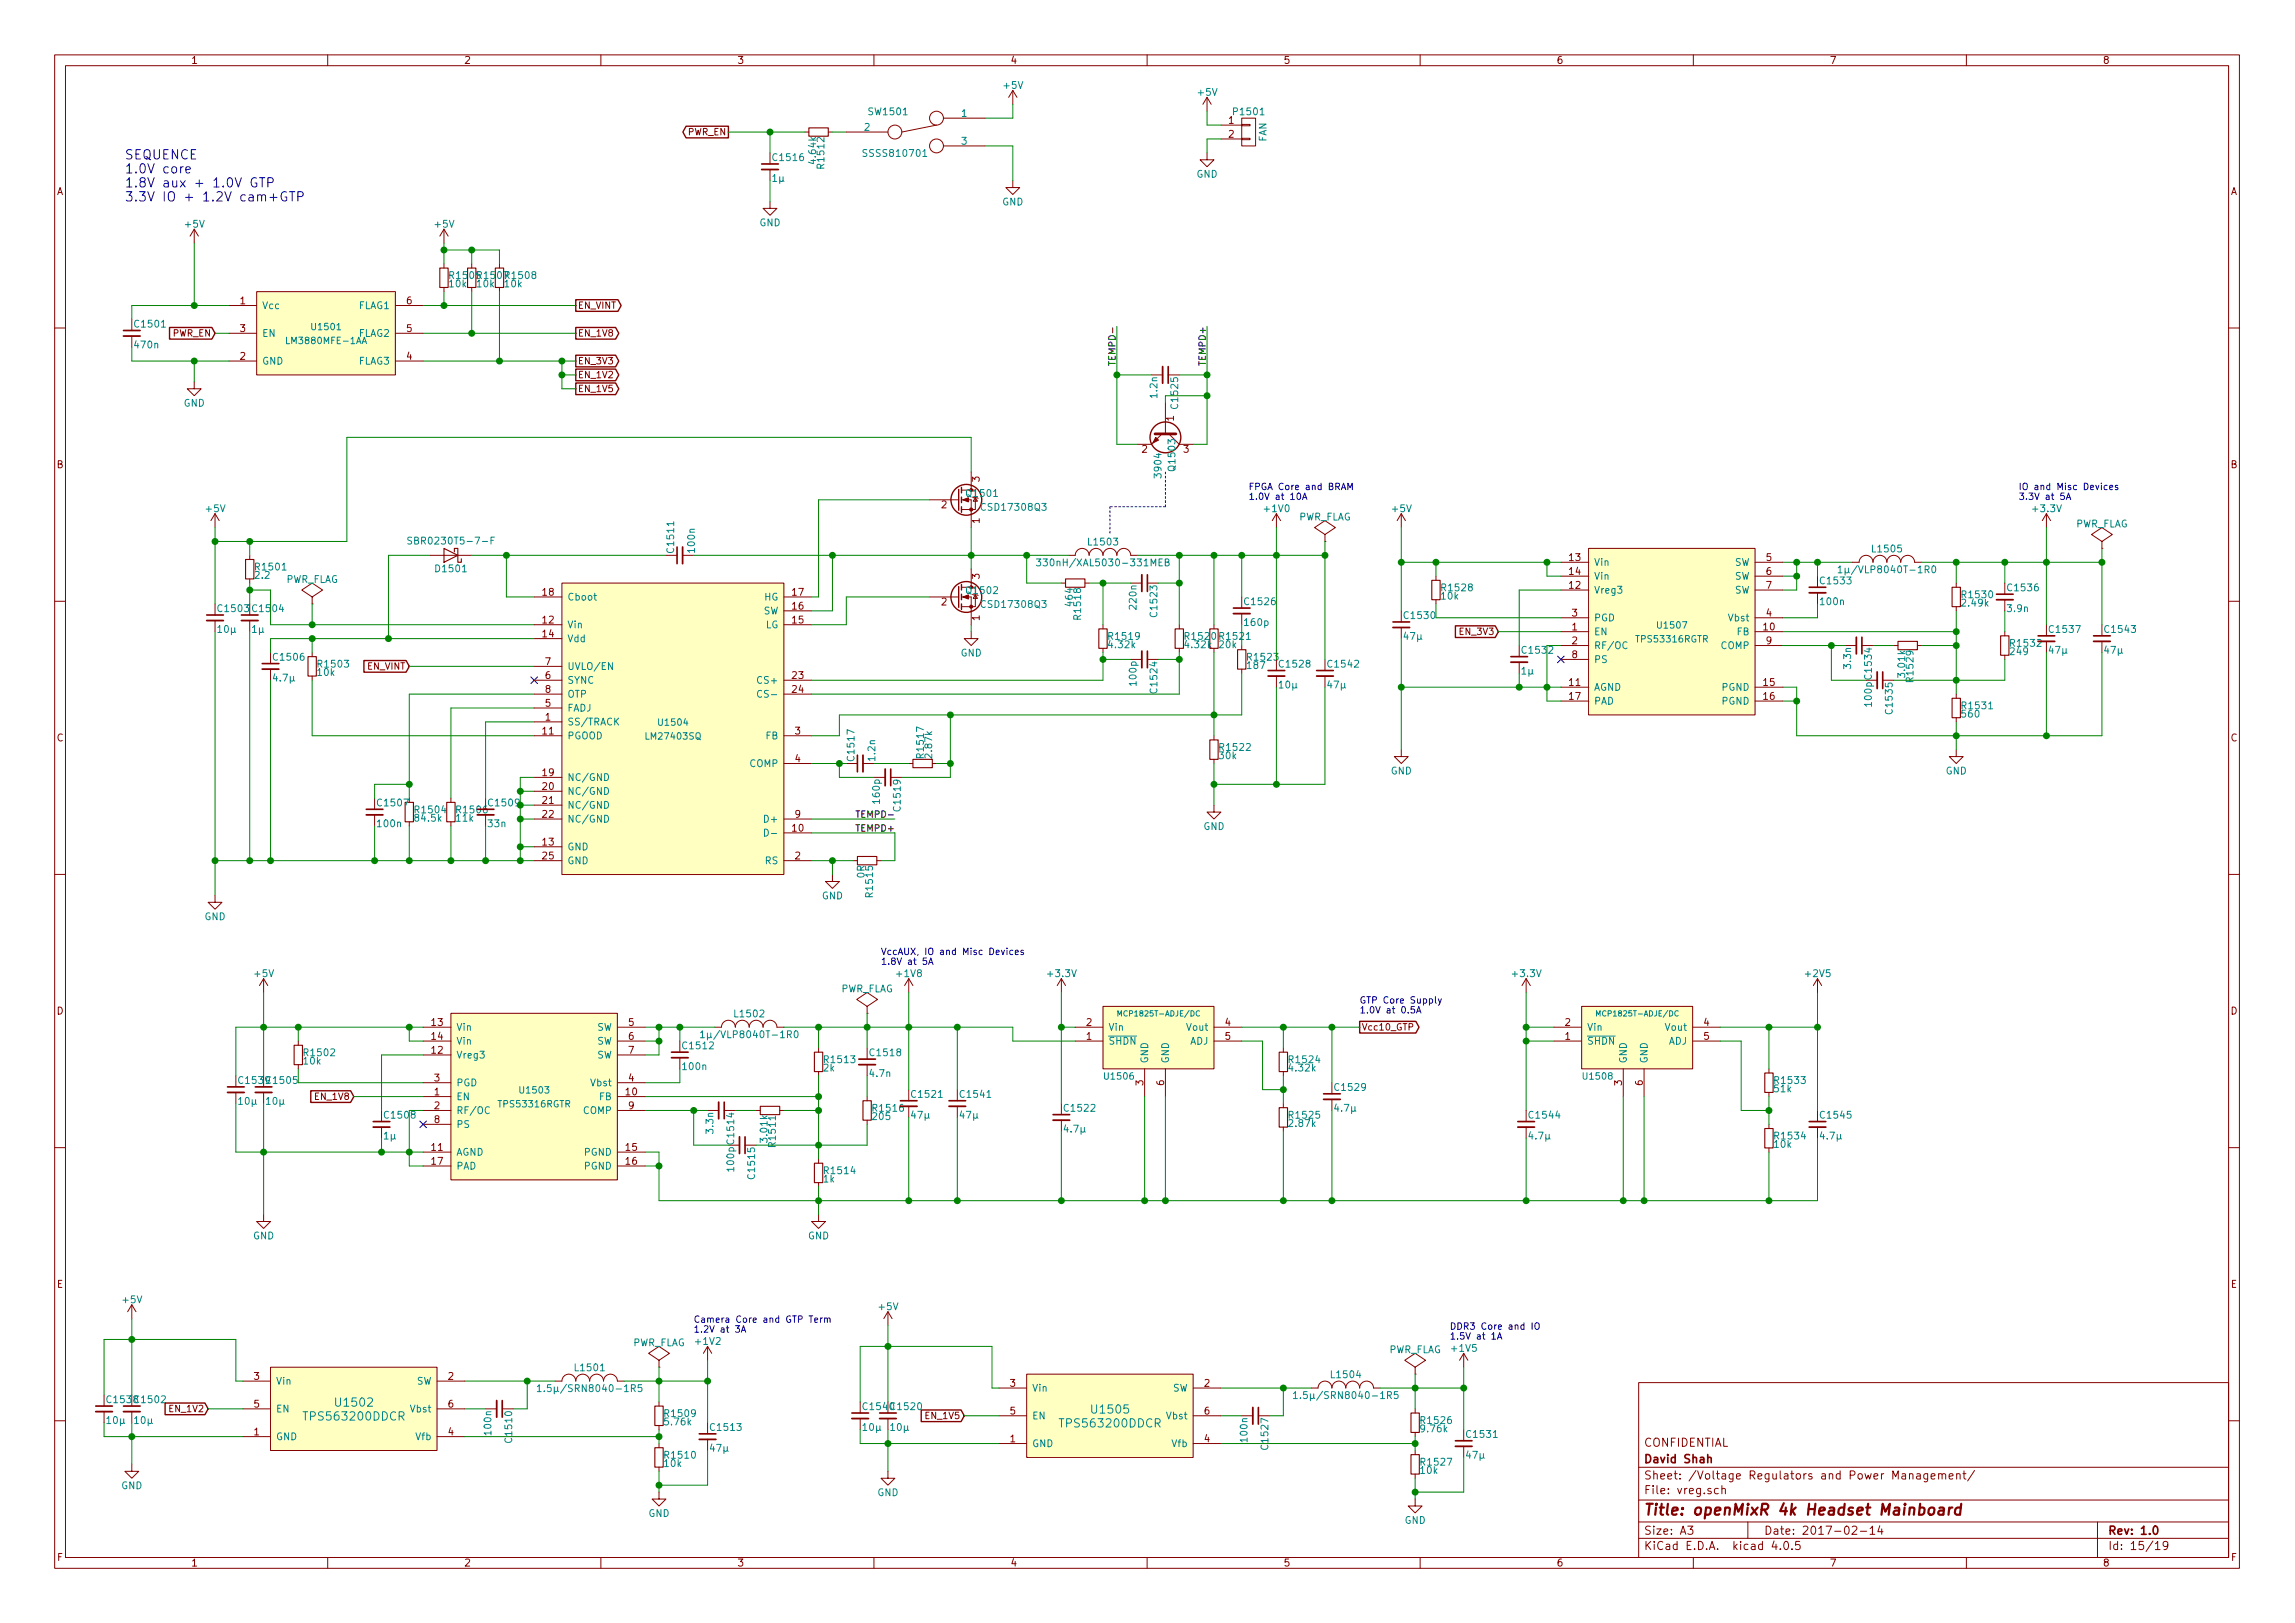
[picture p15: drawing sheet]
<svg xmlns="http://www.w3.org/2000/svg" width="420mm" height="297mm" viewBox="0 0 420 297" stroke-linecap="round" stroke-linejoin="round" font-family="sans-serif">
<defs><g id="words">
<text font-size="2.8" fill="#840000" x="301" y="277.3">Title: openMixR 4k Headset Mainboard</text>
<g font-size="2.4" fill="#0000c2">
<text x="22.9" y="29.2">SEQUENCE</text>
<text x="22.9" y="31.7">1.0V core</text>
<text x="22.9" y="34.3">1.8V aux + 1.0V GTP</text>
<text x="22.9" y="36.9">3.3V IO + 1.2V cam+GTP</text>
</g>
<g font-size="2.1" fill="#008484">
<text x="61.6" y="257.4">U1502</text>
<text x="56.1" y="260">TPS563200DDCR</text>
<text x="194.5" y="261.3">TPS563200DDCR</text>
<text x="200.1" y="258.7">U1505</text>
</g>
<g font-size="2.1" fill="#840000">
<text x="301" y="267.8">David Shah</text>
<text x="301" y="264.8">CONFIDENTIAL</text>
<text x="301" y="273.5">File: vreg.sch</text>
<text x="301" y="270.8">Sheet: /Voltage Regulators and Power Management/</text>
<text x="301" y="280.9">Size: A3</text>
<text x="323" y="280.9">Date: 2017-02-14</text>
<text x="386" y="280.9">Rev: 1.0</text>
<text x="301" y="283.7">KiCad E.D.A. kicad 4.0.5</text>
<text x="386" y="283.7">Id: 15/19</text>
</g>
<g font-size="1.8" fill="#840000">
<text x="35" y="11.7">1</text>
<text x="85" y="11.7">2</text>
<text x="135" y="11.7">3</text>
<text x="185" y="11.7">4</text>
<text x="235" y="11.7">5</text>
<text x="285" y="11.7">6</text>
<text x="335" y="11.7">7</text>
<text x="385" y="11.7">8</text>
<text x="224.9" y="22.6">1</text>
<text x="224.9" y="25.2">2</text>
<text x="10.4" y="35.7">A</text>
<text x="408.4" y="35.7">A</text>
<text x="44" y="55.7">1</text>
<text x="74.4" y="55.7">6</text>
<text x="44" y="65.8">2</text>
<text x="44" y="60.7">3</text>
<text x="74.4" y="65.8">4</text>
<text x="74.4" y="60.7">5</text>
<text x="214.9" y="77" transform="rotate(-90 214.9 77)">1</text>
<text x="209.1" y="82.8">2</text>
<text x="216.7" y="82.8">3</text>
<text x="10.4" y="85.7">B</text>
<text x="179.3" y="88.1" transform="rotate(-90 179.3 88.1)">3</text>
<text x="408.4" y="85.7">B</text>
<text x="172.4" y="93">2</text>
<text x="179.3" y="95.8" transform="rotate(-90 179.3 95.8)">1</text>
<text x="179.3" y="105.9" transform="rotate(-90 179.3 105.9)">3</text>
<text x="287.3" y="107.7">12</text>
<text x="287.3" y="102.7">13</text>
<text x="287.3" y="105.2">14</text>
<text x="323.4" y="102.7">5</text>
<text x="323.4" y="105.2">6</text>
<text x="323.4" y="107.7">7</text>
<text x="40.1" y="112">C1503</text>
<text x="99.4" y="109">18</text>
<text x="145.1" y="111.5">16</text>
<text x="145.1" y="109">17</text>
<text x="172.4" y="110.8">2</text>
<text x="179.3" y="113.5" transform="rotate(-90 179.3 113.5)">1</text>
<text x="287.8" y="112.8">3</text>
<text x="323.4" y="112.8">4</text>
<text x="99.4" y="114.1">12</text>
<text x="99.4" y="116.6">14</text>
<text x="145.1" y="114.1">15</text>
<text x="287.8" y="115.4">1</text>
<text x="287.8" y="117.9">2</text>
<text x="322.9" y="115.4">10</text>
<text x="323.4" y="117.9">9</text>
<text x="99.8" y="124.2">6</text>
<text x="99.8" y="121.7">7</text>
<text x="145.1" y="124.2">23</text>
<text x="287.3" y="125.5">11</text>
<text x="287.8" y="120.4">8</text>
<text x="322.9" y="125.5">15</text>
<text x="99.8" y="131.9">1</text>
<text x="99.8" y="129.3">5</text>
<text x="99.8" y="126.8">8</text>
<text x="145.1" y="126.8">24</text>
<text x="287.3" y="128.1">17</text>
<text x="322.9" y="128.1">16</text>
<text x="10.4" y="135.7">C</text>
<text x="99.4" y="134.4">11</text>
<text x="145.6" y="134.4">3</text>
<text x="408.4" y="135.7">C</text>
<text x="99.4" y="142">19</text>
<text x="145.6" y="139.5">4</text>
<text x="99.4" y="144.6">20</text>
<text x="99.4" y="147.1">21</text>
<text x="99.4" y="149.6">22</text>
<text x="145.6" y="149.6">9</text>
<text x="99.4" y="154.7">13</text>
<text x="145.1" y="152.2">10</text>
<text x="99.4" y="157.3">25</text>
<text x="145.6" y="157.3">2</text>
<text x="10.4" y="185.7">D</text>
<text x="408.4" y="185.7">D</text>
<text x="79" y="187.7">13</text>
<text x="79" y="190.3">14</text>
<text x="115.1" y="187.7">5</text>
<text x="115.1" y="190.3">6</text>
<text x="198.9" y="190.3">1</text>
<text x="198.9" y="187.7">2</text>
<text x="224.3" y="187.7">4</text>
<text x="224.3" y="190.3">5</text>
<text x="286.5" y="190.3">1</text>
<text x="286.5" y="187.7">2</text>
<text x="311.9" y="187.7">4</text>
<text x="311.9" y="190.3">5</text>
<text x="79" y="192.8">12</text>
<text x="79.5" y="197.9">3</text>
<text x="115.1" y="197.9">4</text>
<text x="115.1" y="192.8">7</text>
<text x="79.5" y="200.4">1</text>
<text x="79.5" y="203">2</text>
<text x="114.6" y="200.4">10</text>
<text x="115.1" y="203">9</text>
<text x="209.3" y="198.6" transform="rotate(-90 209.3 198.6)">3</text>
<text x="213.1" y="198.6" transform="rotate(-90 213.1 198.6)">6</text>
<text x="296.9" y="198.6" transform="rotate(-90 296.9 198.6)">3</text>
<text x="300.7" y="198.6" transform="rotate(-90 300.7 198.6)">6</text>
<text x="79.5" y="205.5">8</text>
<text x="79" y="210.6">11</text>
<text x="79" y="213.1">17</text>
<text x="114.6" y="210.6">15</text>
<text x="114.6" y="213.1">16</text>
<text x="10.4" y="235.7">E</text>
<text x="408.4" y="235.7">E</text>
<text x="46.5" y="252.5">3</text>
<text x="46.5" y="257.6">5</text>
<text x="82.1" y="252.5">2</text>
<text x="82.1" y="257.6">6</text>
<text x="184.9" y="253.8">3</text>
<text x="220.5" y="253.8">2</text>
<text x="46.5" y="262.7">1</text>
<text x="82.1" y="262.7">4</text>
<text x="184.9" y="263.9">1</text>
<text x="184.9" y="258.9">5</text>
<text x="220.5" y="263.9">4</text>
<text x="220.5" y="258.9">6</text>
<text x="10.5" y="285.7">F</text>
<text x="35" y="286.7">1</text>
<text x="85" y="286.7">2</text>
<text x="135" y="286.7">3</text>
<text x="185" y="286.7">4</text>
<text x="235" y="286.7">5</text>
<text x="285" y="286.7">6</text>
<text x="335" y="286.7">7</text>
<text x="385" y="286.7">8</text>
<text x="408.5" y="285.7">F</text>
</g>
<g font-size="1.8" fill="#008484">
<text x="183.8" y="16.2">+5V</text>
<text x="219.4" y="17.5">+5V</text>
<text x="158.3" y="23.9">2</text>
<text x="159.2" y="21.1">SW1501</text>
<text x="176" y="21.4">1</text>
<text x="226.1" y="21.1">P1501</text>
<text x="141.7" y="29.4">C1516</text>
<text x="149.4" y="29.8" transform="rotate(-90 149.4 29.8)">4.64k</text>
<text x="158.5" y="28.7">SSSS810701</text>
<text x="176" y="26.5">3</text>
<text x="231.9" y="26" transform="rotate(-90 231.9 26)">FAN</text>
<text x="141.5" y="33.3">1µ</text>
<text x="150.9" y="30.6" transform="rotate(-90 150.9 30.6)">R1512</text>
<text x="219" y="32.5">GND</text>
<text x="34" y="41.6">+5V</text>
<text x="79.7" y="41.6">+5V</text>
<text x="139" y="41.4">GND</text>
<text x="183.5" y="37.6">GND</text>
<text x="82.3" y="52.6">10k</text>
<text x="82.5" y="51">R1505R1507R1508</text>
<text x="87.4" y="52.6">10k</text>
<text x="92.5" y="52.6">10k</text>
<text x="24.9" y="59.9">C1501</text>
<text x="48" y="56.6">Vcc</text>
<text x="65.6" y="56.6">FLAG1</text>
<text x="24.8" y="63.7">470n</text>
<text x="48" y="61.6">EN</text>
<text x="65.6" y="61.6">FLAG2</text>
<text x="48" y="66.7">GND</text>
<text x="65.6" y="66.7">FLAG3</text>
<text x="33.6" y="74.4">GND</text>
<text x="211.9" y="72.7" transform="rotate(-90 211.9 72.7)">1.2n</text>
<text x="215.7" y="74.5" transform="rotate(-90 215.7 74.5)">C1525</text>
<text x="212.6" y="87.2" transform="rotate(-90 212.6 87.2)">3904</text>
<text x="215.2" y="85.9" transform="rotate(-90 215.2 85.9)">Q1503</text>
<text x="37.8" y="93.7">+5V</text>
<text x="177.1" y="90.9">Q1501</text>
<text x="180.1" y="93.5">CSD17308Q3</text>
<text x="231.6" y="93.7">+1V0</text>
<text x="237.6" y="95.2">PWR_FLAG</text>
<text x="254.9" y="93.7">+5V</text>
<text x="372.3" y="93.7">+3.3V</text>
<text x="76" y="99.6">SBR0230T5-7-F</text>
<text x="123.4" y="100.9" transform="rotate(-90 123.4 100.9)">C1511</text>
<text x="127.2" y="101" transform="rotate(-90 127.2 101)">100n</text>
<text x="199.4" y="99.8">L1503</text>
<text x="343" y="101.1">L1505</text>
<text x="379.9" y="96.5">PWR_FLAG</text>
<text x="46.8" y="105.9">2.2</text>
<text x="47" y="104.4">R1501</text>
<text x="52.2" y="106.7">PWR_FLAG</text>
<text x="80" y="104.7">D1501</text>
<text x="191.6" y="103.6">330nH/XAL5030-331MEB</text>
<text x="291.8" y="103.5">Vin</text>
<text x="291.8" y="106.1">Vin</text>
<text x="317.4" y="103.5">SW</text>
<text x="317.4" y="106.1">SW</text>
<text x="333.5" y="106.9">C1533</text>
<text x="338" y="104.9">1µ/VLP8040T-1R0</text>
<text x="46.5" y="112">C1504</text>
<text x="103.9" y="109.9">Cboot</text>
<text x="139.6" y="112.4">SW</text>
<text x="139.9" y="109.9">HG</text>
<text x="177.1" y="108.7">Q1502</text>
<text x="180.1" y="111.2">CSD17308Q3</text>
<text x="196.4" y="110.8" transform="rotate(-90 196.4 110.8)">464</text>
<text x="197.9" y="113.1" transform="rotate(-90 197.9 113.1)">R1518</text>
<text x="208.1" y="111.4" transform="rotate(-90 208.1 111.4)">220n</text>
<text x="211.9" y="112.6" transform="rotate(-90 211.9 112.6)">C1523</text>
<text x="228.1" y="110.7">C1526</text>
<text x="257.3" y="113.3">C1530</text>
<text x="263.9" y="109.7">10k</text>
<text x="264.1" y="108.2">R1528</text>
<text x="291.8" y="113.7">PGD</text>
<text x="291.8" y="108.6">Vreg3</text>
<text x="316.5" y="113.7">Vbst</text>
<text x="317.4" y="108.6">SW</text>
<text x="333.4" y="110.7">100n</text>
<text x="359.3" y="111">2.49k</text>
<text x="359.4" y="109.5">R1530</text>
<text x="367.6" y="112">3.9n</text>
<text x="367.8" y="108.2">C1536</text>
<text x="40" y="115.8">10µ</text>
<text x="46.2" y="115.8">1µ</text>
<text x="103.9" y="115">Vin</text>
<text x="103.9" y="117.5">Vdd</text>
<text x="140" y="115">LG</text>
<text x="203.1" y="118.6">4.32k</text>
<text x="203.2" y="117.1">R1519</text>
<text x="217.1" y="118.6">4.32k</text>
<text x="217.1" y="117.1">R1520</text>
<text x="223.3" y="118.6">20k</text>
<text x="223.5" y="117.1">R1521</text>
<text x="228" y="114.5">160p</text>
<text x="257.1" y="117.1">47µ</text>
<text x="278.9" y="119.6">C1532</text>
<text x="291.8" y="116.2">EN</text>
<text x="291.8" y="118.8">RF/OC</text>
<text x="315" y="118.8">COMP</text>
<text x="317.9" y="116.2">FB</text>
<text x="368.1" y="119.9">249</text>
<text x="368.3" y="118.3">R1532</text>
<text x="375.3" y="119.6">47µ</text>
<text x="375.4" y="115.8">C1537</text>
<text x="385.4" y="119.6">47µ</text>
<text x="385.5" y="115.8">C1543</text>
<text x="50.2" y="124.7">4.7µ</text>
<text x="50.3" y="120.9">C1506</text>
<text x="58.2" y="123.7">10k</text>
<text x="58.4" y="122.2">R1503</text>
<text x="103.9" y="125.1">SYNC</text>
<text x="103.9" y="122.6">UVLO/EN</text>
<text x="139" y="125.1">CS+</text>
<text x="175.8" y="120.1">GND</text>
<text x="208.1" y="125.3" transform="rotate(-90 208.1 125.3)">100p</text>
<text x="228.4" y="122.4">187</text>
<text x="228.6" y="120.9">R1523</text>
<text x="234.3" y="126">10µ</text>
<text x="234.4" y="122.2">C1528</text>
<text x="243.2" y="126">47µ</text>
<text x="243.3" y="122.2">C1542</text>
<text x="278.6" y="123.4">1µ</text>
<text x="291.8" y="121.3">PS</text>
<text x="338.9" y="122.2" transform="rotate(-90 338.9 122.2)">3.3n</text>
<text x="342.7" y="124.1" transform="rotate(-90 342.7 124.1)">C1534</text>
<text x="348.8" y="123.8" transform="rotate(-90 348.8 123.8)">3.01k</text>
<text x="350.3" y="124.6" transform="rotate(-90 350.3 124.6)">R1529</text>
<text x="103.9" y="130.2">FADJ</text>
<text x="103.9" y="127.7">OTP</text>
<text x="139.4" y="127.7">CS-</text>
<text x="211.9" y="126.6" transform="rotate(-90 211.9 126.6)">C1524</text>
<text x="291.8" y="126.4">AGND</text>
<text x="291.8" y="128.9">PAD</text>
<text x="315.2" y="126.4">PGND</text>
<text x="315.2" y="128.9">PGND</text>
<text x="342.7" y="129.1" transform="rotate(-90 342.7 129.1)">100p</text>
<text x="346.5" y="130.4" transform="rotate(-90 346.5 130.4)">C1535</text>
<text x="359.3" y="131.3">560</text>
<text x="359.4" y="129.8">R1531</text>
<text x="103.9" y="132.8">SS/TRACK</text>
<text x="103.9" y="135.3">PGOOD</text>
<text x="140.1" y="135.3">FB</text>
<text x="223.5" y="137.4">R1522</text>
<text x="103.9" y="142.9">NC/GND</text>
<text x="137.2" y="140.4">COMP</text>
<text x="156.4" y="139" transform="rotate(-90 156.4 139)">C1517</text>
<text x="160.2" y="139.1" transform="rotate(-90 160.2 139.1)">1.2n</text>
<text x="169.1" y="138.5" transform="rotate(-90 169.1 138.5)">R1517</text>
<text x="170.6" y="138.5" transform="rotate(-90 170.6 138.5)">2.87k</text>
<text x="223.3" y="138.9">30k</text>
<text x="254.6" y="141.7">GND</text>
<text x="356.2" y="141.7">GND</text>
<text x="69.3" y="147.6">C1507</text>
<text x="76.2" y="148.8">R1504</text>
<text x="83.8" y="148.8">R1506</text>
<text x="89.6" y="147.6">C1509</text>
<text x="103.9" y="145.5">NC/GND</text>
<text x="103.9" y="148">NC/GND</text>
<text x="161.1" y="146.9" transform="rotate(-90 161.1 146.9)">160p</text>
<text x="164.9" y="148.2" transform="rotate(-90 164.9 148.2)">C1519</text>
<text x="69.2" y="151.4">100n</text>
<text x="76.1" y="150.4">84.5k</text>
<text x="83.6" y="150.4">11k</text>
<text x="89.4" y="151.4">33n</text>
<text x="103.9" y="150.5">NC/GND</text>
<text x="103.9" y="155.6">GND</text>
<text x="140.2" y="150.5">D+</text>
<text x="220.3" y="151.9">GND</text>
<text x="103.9" y="158.2">GND</text>
<text x="140" y="158.2">RS</text>
<text x="158.3" y="160.6" transform="rotate(-90 158.3 160.6)">0R</text>
<text x="150.4" y="164.6">GND</text>
<text x="159.8" y="163.9" transform="rotate(-90 159.8 163.9)">R1515</text>
<text x="37.4" y="168.4">GND</text>
<text x="46.7" y="178.8">+5V</text>
<text x="164.3" y="178.8">+1V8</text>
<text x="192" y="178.8">+3.3V</text>
<text x="277.1" y="178.8">+3.3V</text>
<text x="330.7" y="178.8">+2V5</text>
<text x="153.8" y="181.6">PWR_FLAG</text>
<text x="83.6" y="188.6">Vin</text>
<text x="83.6" y="191.2">Vin</text>
<text x="109.2" y="188.6">SW</text>
<text x="109.2" y="191.2">SW</text>
<text x="129.7" y="190">1µ/VLP8040T-1R0</text>
<text x="134.7" y="186.2">L1502</text>
<text x="202.9" y="191.2">SHDN</text>
<text x="202.9" y="188.6">Vin</text>
<text x="217.3" y="188.6">Vout</text>
<text x="217.7" y="191.2">ADJ</text>
<text x="290.6" y="191.2">SHDN</text>
<text x="290.6" y="188.6">Vin</text>
<text x="304.9" y="188.6">Vout</text>
<text x="305.3" y="191.2">ADJ</text>
<text x="55.6" y="194.8">10k</text>
<text x="55.9" y="193.3">R1502</text>
<text x="83.6" y="193.7">Vreg3</text>
<text x="109.2" y="193.7">SW</text>
<text x="125.1" y="195.8">100n</text>
<text x="125.2" y="192">C1512</text>
<text x="150.8" y="196.1">2k</text>
<text x="151.1" y="194.5">R1513</text>
<text x="159.3" y="197.1">4.7n</text>
<text x="159.5" y="193.3">C1518</text>
<text x="210.2" y="194.6" transform="rotate(-90 210.2 194.6)">GND</text>
<text x="214" y="194.6" transform="rotate(-90 214 194.6)">GND</text>
<text x="236.1" y="196.1">4.32k</text>
<text x="236.2" y="194.5">R1524</text>
<text x="297.8" y="194.6" transform="rotate(-90 297.8 194.6)">GND</text>
<text x="301.6" y="194.6" transform="rotate(-90 301.6 194.6)">GND</text>
<text x="43.8" y="202.2">10µ</text>
<text x="43.9" y="198.4">C1539C1505</text>
<text x="48.9" y="202.2">10µ</text>
<text x="83.6" y="201.3">EN</text>
<text x="83.6" y="203.9">RF/OC</text>
<text x="83.6" y="198.8">PGD</text>
<text x="106.7" y="203.9">COMP</text>
<text x="108.2" y="198.8">Vbst</text>
<text x="109.7" y="201.3">FB</text>
<text x="160" y="203.4">R1516</text>
<text x="167.1" y="200.9">C1521</text>
<text x="176" y="200.9">C1541</text>
<text x="195" y="203.4">C1522</text>
<text x="244.5" y="203.4">4.7µ</text>
<text x="244.6" y="199.6">C1529</text>
<text x="324.9" y="199.9">51k</text>
<text x="325.1" y="198.4">R1533</text>
<text x="70.4" y="208.5">1µ</text>
<text x="70.6" y="204.7">C1508</text>
<text x="83.6" y="206.4">PS</text>
<text x="130.6" y="207.3" transform="rotate(-90 130.6 207.3)">3.3n</text>
<text x="134.4" y="209.2" transform="rotate(-90 134.4 209.2)">C1514</text>
<text x="140.5" y="208.9" transform="rotate(-90 140.5 208.9)">3.01k</text>
<text x="142" y="209.7" transform="rotate(-90 142 209.7)">R1511</text>
<text x="159.9" y="205">205</text>
<text x="167" y="204.7">47µ</text>
<text x="175.9" y="204.7">47µ</text>
<text x="195" y="207.2">4.7µ</text>
<text x="236.1" y="206.2">2.87k</text>
<text x="236.2" y="204.7">R1525</text>
<text x="280.1" y="208.5">4.7µ</text>
<text x="280.1" y="204.7">C1544</text>
<text x="325.1" y="208.5">R1534</text>
<text x="333.4" y="208.5">4.7µ</text>
<text x="333.5" y="204.7">C1545</text>
<text x="83.6" y="211.5">AGND</text>
<text x="83.6" y="214">PAD</text>
<text x="106.9" y="211.5">PGND</text>
<text x="106.9" y="214">PGND</text>
<text x="134.4" y="214.2" transform="rotate(-90 134.4 214.2)">100p</text>
<text x="138.2" y="215.5" transform="rotate(-90 138.2 215.5)">C1515</text>
<text x="151.1" y="214.9">R1514</text>
<text x="324.9" y="210">10k</text>
<text x="150.8" y="216.4">1k</text>
<text x="46.3" y="226.8">GND</text>
<text x="147.9" y="226.8">GND</text>
<text x="22.5" y="238.5">+5V</text>
<text x="161" y="239.8">+5V</text>
<text x="105.5" y="250.9">L1501</text>
<text x="115.7" y="246.4">PWR_FLAG</text>
<text x="127.5" y="246.1">+1V2</text>
<text x="254.1" y="247.6">PWR_FLAG</text>
<text x="265.9" y="247.4">+1V5</text>
<text x="19.8" y="256.8">C1538C1502</text>
<text x="50.5" y="253.4">Vin</text>
<text x="76.1" y="253.4">SW</text>
<text x="100.2" y="254.7">1.5µ/SRN8040-1R5</text>
<text x="189" y="254.7">Vin</text>
<text x="214.6" y="254.7">SW</text>
<text x="238.6" y="256">1.5µ/SRN8040-1R5</text>
<text x="243.9" y="252.2">L1504</text>
<text x="19.7" y="260.6">10µ</text>
<text x="24.7" y="260.6">10µ</text>
<text x="50.5" y="263.6">GND</text>
<text x="50.5" y="258.5">EN</text>
<text x="75.2" y="258.5">Vbst</text>
<text x="76.1" y="263.6">Vfb</text>
<text x="89.9" y="262.5" transform="rotate(-90 89.9 262.5)">100n</text>
<text x="93.8" y="263.8" transform="rotate(-90 93.8 263.8)">C1510</text>
<text x="121.8" y="260.8">5.76k</text>
<text x="121.9" y="259.3">R1509</text>
<text x="130.3" y="261.9">C1513</text>
<text x="158.1" y="261.9">10µ</text>
<text x="158.2" y="258">C1540C1520</text>
<text x="163.2" y="261.9">10µ</text>
<text x="189" y="259.8">EN</text>
<text x="213.6" y="259.8">Vbst</text>
<text x="228.4" y="263.8" transform="rotate(-90 228.4 263.8)">100n</text>
<text x="260.3" y="262.1">9.76k</text>
<text x="260.3" y="260.6">R1526</text>
<text x="268.7" y="263.1">C1531</text>
<text x="121.7" y="268.5">10k</text>
<text x="121.9" y="266.9">R1510</text>
<text x="130.1" y="265.7">47µ</text>
<text x="189" y="264.8">GND</text>
<text x="214.6" y="264.8">Vfb</text>
<text x="232.2" y="265" transform="rotate(-90 232.2 265)">C1527</text>
<text x="260.1" y="269.7">10k</text>
<text x="260.3" y="268.2">R1527</text>
<text x="268.6" y="266.9">47µ</text>
<text x="22.2" y="272.5">GND</text>
<text x="160.6" y="273.8">GND</text>
<text x="118.7" y="277.6">GND</text>
<text x="257.1" y="278.9">GND</text>
</g>
<g font-size="1.7" fill="#840000">
<text x="125.8" y="24.8">PWR_EN</text>
<text x="105.8" y="56.5">EN_VINT</text>
<text x="31.5" y="61.6">PWR_EN</text>
<text x="105.8" y="61.6">EN_1V8</text>
<text x="105.8" y="66.7">EN_3V3</text>
<text x="105.8" y="69.2">EN_1V2</text>
<text x="105.8" y="71.7">EN_1V5</text>
<text x="267.4" y="116.2">EN_3V3</text>
<text x="67.2" y="122.5">EN_VINT</text>
<text x="249.3" y="188.6">Vcc10_GTP</text>
<text x="57.8" y="201.3">EN_1V8</text>
<text x="31.2" y="258.4">EN_1V2</text>
<text x="169.6" y="259.7">EN_1V5</text>
</g>
<g font-size="1.7" fill="#008484">
<text x="53" y="63">LM3880MFE-1AA</text>
<text x="57.3" y="60.4">U1501</text>
<text x="299.8" y="117.6">TPS53316RGTR</text>
<text x="303.6" y="115">U1507</text>
<text x="118.5" y="135.3">LM27403SQ</text>
<text x="120.8" y="132.8">U1504</text>
<text x="202.4" y="197.6">U1506</text>
<text x="290" y="197.6">U1508</text>
<text x="91.5" y="202.7">TPS53316RGTR</text>
<text x="95.4" y="200.1">U1503</text>
</g>
<g font-size="1.7">
<text x="204.2" y="66.1" transform="rotate(-90 204.2 66.1)">TEMPD-</text>
<text x="220.7" y="66.5" transform="rotate(-90 220.7 66.5)">TEMPD+</text>
<text x="157.5" y="149.6">TEMPD-</text>
<text x="157" y="152.2">TEMPD+</text>
</g>
<g font-size="1.7" fill="#0000c2">
<text x="228.6" y="89.7">FPGA Core and BRAM</text>
<text x="369.6" y="89.7">IO and Misc Devices</text>
<text x="228.6" y="91.5">1.0V at 10A</text>
<text x="369.6" y="91.5">3.3V at 5A</text>
<text x="161.3" y="174.8">VccAUX, IO and Misc Devices</text>
<text x="161.3" y="176.6">1.8V at 5A</text>
<text x="248.9" y="183.7">GTP Core Supply</text>
<text x="248.9" y="185.5">1.0V at 0.5A</text>
<text x="127" y="242.1">Camera Core and GTP Term</text>
<text x="127" y="243.9">1.2V at 3A</text>
<text x="265.4" y="243.3">DDR3 Core and IO</text>
<text x="265.4" y="245.1">1.5V at 1A</text>
</g>
<g font-size="1.4" fill="#008484">
<text x="205.4" y="186">MCP1825T-ADJE/DC</text>
<text x="293" y="186">MCP1825T-ADJE/DC</text>
</g>
</g></defs>
<g fill="none" stroke="#840000" stroke-width=".18">
<path d="M10 10h400v277h-400zM12 12h396v273.1h-396zM60 10v2M110 10v2M160 10v2M185.4 16.5l-.7 1.3M185.4 16.5v2.6M185.4 16.5l.8 1.3M210 10v2M221 17.8l-.8 1.3M221 17.8v2.6M221 17.8l.7 1.3"/>
<path d="M260 10v2M310 10v2M360 10v2M141 36.9v1.2h1.2l-1.2 1.3-1.3-1.3h1.3M141 28v2M141 31v2.1M147.3 24.2h.8M151.6 24.2h.8M154.9 24.2h7.7M171.4 22.9l-6.3 1.3M172.7 21.6h7.6M172.7 26.7h7.6"/>
<path d="M185.4 33.1v1.2h1.3l-1.3 1.3-1.3-1.3h1.3M221 28v1.2h1.2l-1.2 1.3-1.3-1.3h1.3M223.5 22.9h3.8M223.5 25.4h3.8M227.3 25.3h1.6v.3h-1.6zM227.3 22.8h1.6v.2h-1.6zM227.3 21.6h2.6v5.1h-2.6zM24.1 58.5v2M35.6 41.9l-.8 1.3M35.6 41.9v2.6M35.6 41.9l.7 1.3M41.9 55.9h5.1"/>
<path d="M47 53.4h25.4v15.2h-25.4zM72.4 55.9h5.1M81.3 41.9v2.6M81.3 48.3v.8M81.3 52.6v.8M81.3 41.9l-.8 1.3M81.3 41.9l.7 1.3M86.4 48.3v.8M86.4 52.6v.8M91.4 48.3v.8M91.4 52.6v.8M10 60h2"/>
<path d="M24.1 61.5v2M35.6 69.9v1.3h1.2l-1.2 1.2-1.3-1.2h1.3M41.9 66.1h5.1M41.9 61h5.1M72.4 66.1h5.1M72.4 61h5.1M210.8 68.6h2.1M212.7 79.4l-1.9 1.9h-2.5M213.4 73.7v5.7M213.9 68.6h2M214 79.4l1.9 1.9h2.5M408 60h2"/>
<path d="M39.4 94l-.8 1.3M39.4 94v2.6M39.4 94l.7 1.3M170.2 91.5h5.3M176 91.5h1.8v5.1M176 89.7h1.8M177.8 89.7h.8v3.6h-2.6M177.8 86.4v3.3M178.6 91.1l.3 .6h-.7zM233.7 94v2.6M233.7 94l-.8 1.3M233.7 94l.7 1.3"/>
<path d="M242.6 99.1h.1M242.6 97.8l1.9-1.2-1.9-1.3-1.9 1.3 1.9 1.2v1.3M256.5 94l-.7 1.3M256.5 94v2.6M256.5 94l.8 1.3M374.6 94v2.6M374.6 94l-.7 1.3M374.6 94l.8 1.3M384.8 99.1l1.9-1.3-1.9-1.2-1.9 1.2 1.9 1.3v1.3M10 110h2M39.4 110.5v2.1M39.4 113.6v2"/>
<path d="M45.7 101.6v.8M45.7 106v.7M45.7 113.6v2M49.5 119.4v2M57.1 110.5h.1M57.1 109.3l2-1.3-2-1.3-1.9 1.3 1.9 1.3v1.2M57.1 119.4v.8M78.7 101.6h7.7M97.8 109.3h5.1M97.8 114.3h5.1M97.8 116.9h5.1M102.9 106.7h40.6v53.4h-40.6z"/>
<path d="M121.9 101.6h2.1M125 101.6h2M143.5 109.3h5.1M143.5 114.3h5.1M143.5 111.8h5.1M170.2 109.3h5.3M176 109.3h1.8v5M176 107.5h1.8M177.8 107.5h.8v3.5h-2.6M177.8 115.6v1.3h1.3l-1.3 1.2-1.3-1.2h1.3M177.8 104.2v3.3M178.6 108.9l.3 .6h-.7z"/>
<path d="M194.3 106.7h.8M195.6 101.6h1.2a1.27 1.27 0 0 1 1.3-1.2 1.27 1.27 0 0 1 1.3 1.2 1.27 1.27 0 0 1 1.3-1.2 1.27 1.27 0 0 1 1.2 1.2 1.27 1.27 0 0 1 1.3-1.2 1.27 1.27 0 0 1 1.3 1.2 1.27 1.27 0 0 1 1.2-1.2 1.27 1.27 0 0 1 1.3 1.2h1.3M198.6 106.7h.8M201.9 114.3v.8M201.9 118.7v.7M207 106.7h2M210.1 106.7h2M215.9 114.3v.8M215.9 118.7v.7M222.2 114.3v.8M222.2 118.7v.7M227.3 109.3v2"/>
<path d="M227.3 112.3v2M227.3 118.1v.8M256.5 111.8v2M256.5 114.8v2.1M262.9 105.4v.8M262.9 109.8v.7M278.1 118.1v2.1M285.7 115.6h5.1M285.7 118.1h5.1M285.7 113.1h5.1M285.7 102.9h5.1M285.7 105.4h5.1"/>
<path d="M285.7 108h5.1M290.8 100.4h30.5v30.4h-30.5zM321.3 115.6h5.1M321.3 118.1h5.1M321.3 113.1h5.1M321.3 102.9h5.1M321.3 105.4h5.1M321.3 108h5.1M332.7 105.4v2.1M332.7 108.5v2M337.8 118.1h2.1M339.1 102.9h1.3a1.27 1.27 0 0 1 1.2-1.3 1.27 1.27 0 0 1 1.3 1.3 1.27 1.27 0 0 1 1.3-1.3 1.27 1.27 0 0 1 1.2 1.3 1.27 1.27 0 0 1 1.3-1.3 1.27 1.27 0 0 1 1.3 1.3 1.27 1.27 0 0 1 1.2-1.3 1.27 1.27 0 0 1 1.3 1.3h1.3"/>
<path d="M340.9 118.1h2M346.7 118.1h.8M351 118.1h.8M358.1 106.7v.8M358.1 111v.8M367 106.7v2M367 109.8v2M367 115.6v.8M367 119.9v.8M374.6 114.3v2.1M374.6 117.4v2M384.8 100.4h.1"/>
<path d="M384.8 114.3v2.1M384.8 117.4v2M408 110h2M49.5 122.5v2M57.1 123.7v.8M97.8 132.1h5.1M97.8 134.7h5.1M97.8 129.6h5.1M97.8 124.5h5.1M97.8 122h5.1M97.8 127h5.1M143.5 134.7h5.1"/>
<path d="M143.5 139.7h5.1M143.5 124.5h5.1M143.5 127h5.1M154.9 139.7h2.1M158 139.7h2M166.4 139.7h.7M170.7 139.7h.7M207 120.7h2M210.1 120.7h2M222.2 134.7v.7M222.2 139v.7M227.3 122.5v.7"/>
<path d="M233.7 120.7v2M233.7 123.7v2.1M242.6 120.7v2M242.6 123.7v2.1M256.5 137.2v1.3h1.3l-1.3 1.2-1.2-1.2h1.2M278.1 121.2v2M285.7 120.7h5.1M285.7 125.8h5.1M285.7 128.3h5.1M321.3 125.8h5.1M321.3 128.3h5.1M341.6 124.5h2.1"/>
<path d="M344.7 124.5h2M358.1 137.2v1.3h1.3l-1.3 1.2-1.2-1.2h1.2M358.1 127v.8M358.1 131.4v.7M68.6 146.1v2M68.6 149.1v2.1M74.9 150.4v.8M82.5 146.1v.7M82.5 150.4v.8M88.9 146.1v2M88.9 149.1v2.1M97.8 157.5h5.1"/>
<path d="M97.8 149.9h5.1M97.8 144.8h5.1M97.8 147.4h5.1M97.8 155h5.1M97.8 142.3h5.1M143.5 157.5h5.1M143.5 149.9h5.1M143.5 152.4h5.1M156.2 157.5h.8M160 142.3h2.1M160.5 157.5h.8M163.1 142.3h2"/>
<path d="M222.2 147.4v1.2h1.3l-1.3 1.3-1.2-1.3h1.2M10 160h2M39.4 163.9v1.2h1.2l-1.2 1.3-1.3-1.3h1.3M48.3 179.1l-.8 1.3M48.3 179.1v2.5M48.3 179.1l.7 1.3M152.4 160.1v1.2h1.3l-1.3 1.3-1.3-1.3h1.3M166.4 179.1v2.5M166.4 179.1l-.8 1.3M166.4 179.1l.7 1.3M194.3 179.1v2.5M194.3 179.1l-.8 1.3"/>
<path d="M194.3 179.1l.8 1.3M279.4 179.1l-.8 1.3M279.4 179.1v2.5M279.4 179.1l.8 1.3M332.7 179.1v2.5M332.7 179.1l-.7 1.3M332.7 179.1l.8 1.3M408 160h2M43.2 196.9v2M43.2 199.9v2.1M48.3 199.9v2.1M54.6 190.5v.8"/>
<path d="M54.6 194.9v.7M77.5 198.2h5M77.5 188h5M77.5 190.5h5M77.5 193.1h5M82.5 185.5h30.5v30.4h-30.5zM113 198.2h5.1M113 188h5.1M113 190.5h5.1M113 193.1h5.1M124.5 190.5v2.1M124.5 193.6v2"/>
<path d="M130.8 188h1.3a1.27 1.27 0 0 1 1.2-1.3 1.27 1.27 0 0 1 1.3 1.3 1.27 1.27 0 0 1 1.3-1.3 1.27 1.27 0 0 1 1.3 1.3 1.27 1.27 0 0 1 1.2-1.3 1.27 1.27 0 0 1 1.3 1.3 1.27 1.27 0 0 1 1.3-1.3 1.27 1.27 0 0 1 1.2 1.3h1.3M149.9 191.8v.8M149.9 196.1v.8M158.7 185.5h.1M158.7 184.2l2-1.3-2-1.3-1.9 1.3 1.9 1.3v1.3M158.7 191.8v2M158.7 194.9v2M166.4 199.4v2.1M175.3 199.4v2.1M196.8 188h5.1M196.8 190.5h5.1M201.9 184.2h20.3v11.4h-20.3z"/>
<path d="M209.5 195.6v5.1M213.4 195.6v5.1M222.2 188h5.1M222.2 190.5h5.1M234.9 191.8v.8M234.9 196.1v.8M243.8 198.2v2M284.5 188h5.1M284.5 190.5h5.1M289.6 184.2h20.3v11.4h-20.3zM297.2 195.6v5.1M301 195.6v5.1"/>
<path d="M309.9 188h5.1M309.9 190.5h5.1M323.8 195.6v.8M323.8 199.9v.8M10 210h2M69.8 203.2v2.1M69.8 206.3v2M77.5 200.7h5M77.5 203.2h5M77.5 205.8h5M77.5 210.9h5M77.5 213.4h5"/>
<path d="M113 200.7h5.1M113 203.2h5.1M113 210.9h5.1M113 213.4h5.1M129.5 203.2h2.1M132.6 203.2h2M133.3 209.6h2.1M136.4 209.6h2M138.4 203.2h.8M142.7 203.2h.8M149.9 212.1v.8M149.9 216.4v.8"/>
<path d="M158.7 200.7v.8M158.7 205v.8M166.4 202.5v2M175.3 202.5v2M194.3 202v2M194.3 205v2M234.9 202v.7M234.9 206.3v.7M243.8 201.2v2M279.4 203.2v2.1M279.4 206.3v2M323.8 205.8v.7"/>
<path d="M323.8 210.1v.8M332.7 203.2v2.1M332.7 206.3v2M408 210h2M24.1 238.8v2.5M24.1 238.8l-.7 1.3M24.1 238.8l.8 1.3M48.3 222.3v1.3h1.2l-1.2 1.2-1.3-1.2h1.3M149.9 222.3v1.3h1.2l-1.2 1.2-1.3-1.2h1.3M19 255.3v2M19 258.4v2M24.1 258.4v2"/>
<path d="M44.4 252.8h5.1M44.4 257.8h5.1M49.5 250.2h30.5v15.3h-30.5zM80 252.8h5.1M80 257.8h5.1M88.9 257.8h2M91.9 257.8h2.1M101.6 252.8h1.3a1.27 1.27 0 0 1 1.2-1.3 1.27 1.27 0 0 1 1.3 1.3 1.27 1.27 0 0 1 1.3-1.3 1.27 1.27 0 0 1 1.2 1.3 1.27 1.27 0 0 1 1.3-1.3 1.27 1.27 0 0 1 1.3 1.3 1.27 1.27 0 0 1 1.3-1.3 1.27 1.27 0 0 1 1.2 1.3h1.3M120.6 250.2h.1M120.6 249l2-1.3-2-1.3-1.9 1.3 1.9 1.3v1.2M120.6 256.6v.7M129.5 246.4v2.6"/>
<path d="M129.5 246.4l-.7 1.3M129.5 246.4l.8 1.3M157.5 256.6v2M157.5 259.6v2.1M162.6 240.1v2.5M162.6 259.6v2.1M162.6 240.1l-.8 1.2M162.6 240.1l.7 1.2M182.9 254h5.1M182.9 259.1h5.1M188 251.5h30.4v15.2h-30.4zM218.4 254h5.1"/>
<path d="M218.4 259.1h5.1M227.3 259.1h2.1M230.4 259.1h2M240 254h1.3a1.27 1.27 0 0 1 1.3-1.2 1.27 1.27 0 0 1 1.2 1.2 1.27 1.27 0 0 1 1.3-1.2 1.27 1.27 0 0 1 1.3 1.2 1.27 1.27 0 0 1 1.2-1.2 1.27 1.27 0 0 1 1.3 1.2 1.27 1.27 0 0 1 1.3-1.2 1.27 1.27 0 0 1 1.3 1.2h1.2M259.1 251.5h.1M259.1 250.2l1.9-1.2-1.9-1.3-1.9 1.3 1.9 1.2v1.3M259.1 257.8v.8M268 247.7v2.5M268 247.7l-.8 1.3M268 247.7l.7 1.3M300 253h108v32.1h-108zM10 260h2"/>
<path d="M24.1 268v1.3h1.3l-1.3 1.2-1.2-1.2h1.2M44.4 262.9h5.1M80 262.9h5.1M120.6 273.1v1.3h1.3l-1.3 1.2-1.2-1.2h1.2M120.6 260.9v.8M120.6 264.2v.8M120.6 268.5v.8M129.5 260.4v2M129.5 263.4v2.1M162.6 269.3v1.2h1.2l-1.2 1.3-1.3-1.3h1.3M182.9 264.2h5.1M218.4 264.2h5.1"/>
<path d="M259.1 274.4v1.2h1.2l-1.2 1.3-1.3-1.3h1.3M259.1 262.2v.7M259.1 265.5v.7M259.1 269.8v.7M268 261.7v2M268 264.7v2M300 278.5h108M300 274.5h108M300 268.5h108M309 279.3h.9l-.5 .6 .5 .1v.7l-.2 .1-.7-.1M314.6 272.5l-.5-.1-.2 .3v.6l.2 .1 .5-.1M315.2 272.5l.2-.1 .4 .1 .1 .9"/>
<path d="M315.2 271.9v1.5M320 278.5v3M339.1 279.5l.6-.2 .3 .4-1 1.1h1M342.4 279.7l.4-.4v1.5M344.1 279.2l-.3 1.1h.9M344.5 279.8v1M350.9 269.8h.6l.1 .9M351.6 270.1h-.5l-.2 .2 .2 .4 .5-.1M352.9 269.7v1.4l-.3 .1-.3-.1M352.9 269.8l-.4-.1-.3 .3 .1 .6 .2 .1 .4-.1M353.5 270.2l.8-.1-.1-.3-.4-.1-.3 .2 .1 .7h.6M354.9 269.8l.2-.1 .4 .1v.9"/>
<path d="M354.9 269.7v1M355.5 269.9a.36 .36 0 0 1 .4-.2 .36 .36 0 0 1 .3 .2v.8M356.8 270.2l.8-.1-.1-.3-.4-.1-.3 .2 .1 .7h.6M358.2 269.8l.2-.1 .4 .1 .1 .9M358.2 269.7v1M359.4 269.7h.5M359.6 269.2v1.3l.3 .2M361.5 269.1l-1.3 2M384 278.5v6.6M408 260h2M60 285.1v1.9M110 285.1v1.9"/>
<path d="M160 285.1v1.9M210 285.1v1.9M260 285.1v1.9M300 281.5h108M310 285.1v1.9M324.8 282l-.4 1.1h1M325.9 283.5v.1M326.7 282.3l.2-.2a.81 .81 0 0 1 .6 .6 .81 .81 0 0 1-.3 .8l-.1 .1a.79 .79 0 0 1-.4-1.3zM328.1 283.5v.1M329.5 282.1h-.7l-.1 .7 .2-.1h.5l.2 .3-.1 .5-.2 .1-.6-.1M340.6 280.2h1.1M342.4 280.8h.8"/>
<path d="M360 285.1v1.9M394.6 282.5l.4-.4v1.5M394.6 283.6h.9M396.9 282.7l-.3 .3h-.3l-.3-.3v-.3l.2-.2 .4-.1 .2 .2a1.19 1.19 0 0 1-.2 1.2l-.4 .1"/>
<circle cx="163.8" cy="24.2" r="1.27"/>
<circle cx="171.5" cy="26.7" r="1.27"/>
<circle cx="171.5" cy="21.6" r="1.27"/>
</g>
<g fill="none" stroke="#840000" stroke-width=".3">
<path d="M139.4 30h3.1M22.6 60.5h3.1M213.9 67.1v3M37.8 112.6h3.1M44.2 112.6h3M124 100.1v3.1M210.1 105.2v3M210.1 119.2v3M225.8 111.3h3.1M255 113.8h3.1M331.2 107.5h3.1M340.9 116.6v3.1"/>
<path d="M365.5 108.7h3.1M373.1 116.4h3.1M383.3 116.4h3M48 121.4h3.1M157 138.2v3.1M232.2 122.7h3M241 122.7h3.1M276.6 120.2h3.1M344.7 123v3M67.1 148.1h3M87.4 148.1h3M163.1 140.8v3"/>
<path d="M41.7 198.9h3M46.7 198.9h3.1M122.9 192.6h3.1M157.2 193.8h3.1M68.3 205.3h3.1M132.6 201.7v3.1M136.4 208.1v3M164.8 201.5h3.1M173.7 201.5h3.1M192.8 204h3M242.3 200.2h3.1M277.9 205.3h3"/>
<path d="M331.2 205.3h3.1M17.5 257.3h3.1M22.6 257.3h3.1M91.9 256.3v3.1M156 258.6h3M161 258.6h3.1M230.4 257.6v3M128 262.4h3.1M266.4 263.7h3.1M312.6 266.8l.3-.1 .3 .1 .1 .9M394.3 279.5l.2-.2a.81 .81 0 0 1 .6 .6 .81 .81 0 0 1-.3 .8l-.1 .1a.79 .79 0 0 1-.4-1.3z"/>
</g>
<path d="M353.2 276.1a.51 .51 0 0 1 .6-.2 .51 .51 0 0 1 .4 .4l-.1 .5a.54 .54 0 0 1-.5 .4 .54 .54 0 0 1-.6-.4zM355.1 276h.7v1.2M355.9 276.4l-.7 .1a.4 .4 0 0 0-.4 .3 .4 .4 0 0 0 .3 .4l.7-.1M356.9 275.9l-.2 1.3M357.4 275.9a.54 .54 0 0 0-.6 .4M359 276a.7 .7 0 0 0-1 .3v.7l.2 .2 .6-.1M359.1 275.2l-.3 2" fill="none" stroke="#840000" stroke-width=".41"/>
<g fill="none" stroke="#840000" stroke-width=".33">
<path d="M139.4 31h3.1M22.6 61.5h3.1M212.9 67.1v3M37.8 113.6h3.1M44.2 113.6h3M125 100.1v3.1M209 105.2v3M209 119.2v3M225.8 112.3h3.1M255 114.8h3.1M331.2 108.5h3.1M339.9 116.6v3.1"/>
<path d="M365.5 109.8h3.1M373.1 117.4h3.1M383.3 117.4h3M48 122.5h3.1M158 138.2v3.1M232.2 123.7h3M241 123.7h3.1M276.6 121.2h3.1M343.7 123v3M67.1 149.1h3M87.4 149.1h3M162.1 140.8v3"/>
<path d="M41.7 199.9h3M46.7 199.9h3.1M122.9 193.6h3.1M157.2 194.9h3.1M68.3 206.3h3.1M131.6 201.7v3.1M135.4 208.1v3M164.8 202.5h3.1M173.7 202.5h3.1M192.8 205h3M242.3 201.2h3.1M277.9 206.3h3"/>
<path d="M331.2 206.3h3.1M17.5 258.4h3.1M22.6 258.4h3.1M90.9 256.3v3.1M156 259.6h3M161 259.6h3.1M229.4 257.6v3M128 263.4h3.1M266.4 264.7h3.1"/>
</g>
<path d="M97.2 123.9l1.2 1.2M98.4 123.9l-1.2 1.2M285.1 120.1l1.3 1.2M286.4 120.1l-1.3 1.2M76.9 205.2l1.2 1.2M78.1 205.2l-1.2 1.2" fill="none" stroke="#000084" stroke-width=".18"/>
<g fill="none" stroke="#840000" stroke-width=".2">
<path d="M148.1 23.4h3.5v1.5h-3.5zM80.5 49.1h1.5v3.5h-1.5zM85.6 49.1h1.5v3.5h-1.5zM90.7 49.1h1.5v3.5h-1.5zM45 102.4h1.5v3.6h-1.5zM81.3 100.4l2.5 1.2-2.5 1.3zM83.2 101v-.6h.6v2.5h.7v-.6M195.1 106h3.5v1.5h-3.5zM201.2 115.1h1.5v3.6h-1.5zM215.1 115.1h1.6v3.6h-1.6zM221.5 115.1h1.5v3.6h-1.5zM226.6 118.9h1.5v3.6h-1.5z"/>
<path d="M262.1 106.2h1.6v3.6h-1.6zM347.5 117.4h3.5v1.5h-3.5zM357.4 107.5h1.5v3.5h-1.5zM366.3 116.4h1.5v3.5h-1.5zM56.4 120.2h1.5v3.5h-1.5zM167.1 139h3.6v1.5h-3.6zM221.5 135.4h1.5v3.6h-1.5zM357.4 127.8h1.5v3.6h-1.5zM74.2 146.8h1.5v3.6h-1.5zM81.8 146.8h1.5v3.6h-1.5zM157 156.8h3.5v1.5h-3.5zM53.8 191.3h1.6v3.6h-1.6z"/>
<path d="M149.1 192.6h1.5v3.5h-1.5zM234.2 192.6h1.5v3.5h-1.5zM323.1 196.4h1.5v3.5h-1.5zM139.2 202.5h3.5v1.5h-3.5zM149.1 212.9h1.5v3.5h-1.5zM158 201.5h1.5v3.5h-1.5zM234.2 202.7h1.5v3.6h-1.5zM323.1 206.5h1.5v3.6h-1.5zM119.9 257.3h1.5v3.6h-1.5zM258.3 258.6h1.5v3.6h-1.5zM119.9 265h1.5v3.5h-1.5zM258.3 266.2h1.5v3.6h-1.5z"/>
</g>
<g fill="none" stroke="#840000" stroke-width=".25">
<path d="M125.6 23.1h7.7v2.1h-7.7l-.6-1zM31 59.9h7.8l.6 1.1-.6 1.1h-7.8zM105.4 54.8h7.7l.6 1.1-.6 1.1h-7.7zM105.4 59.9h7.3l.6 1.1-.6 1.1h-7.3zM105.4 65h7.3l.6 1.1-.6 1h-7.3zM105.4 67.5h7.3l.6 1.1-.6 1.1h-7.3zM105.4 70.1h7.3l.6 1.1-.6 1h-7.3zM175.5 89.6v3.8M176 89.2v1M176 91v1M176 92.7v1.1M175.5 107.4v3.8"/>
<path d="M176 107v1M176 108.7v1.1M176 110.5v1M266.4 114.5h7.3l.6 1.1-.6 1.1h-7.3zM66.6 120.9h7.7l.6 1.1-.6 1h-7.7zM56.9 199.6h7.3l.6 1.1-.6 1.1h-7.3zM248.9 186.9h10.3l.6 1.1-.6 1.1h-10.3zM30.2 256.8h7.3l.6 1-.6 1.1h-7.3zM168.7 258h7.2l.6 1.1-.6 1.1h-7.2z"/>
<circle cx="176.9" cy="91.5" r="2.82"/>
<circle cx="213.4" cy="80" r="2.82"/>
<circle cx="176.9" cy="109.3" r="2.82"/>
</g>
<g fill="none" stroke="#008484" stroke-width=".18">
<path d="M158.7 27.4l-.7 .1v.3l.6 .3 .1 .3-.2 .2h-.5M169 28.6h.7M52.5 61.7v1.2h.5M66.3 62.9l.4-1.2 .4 1.2M66.4 62.5h.6M75.4 98.4h-.7v.4l.5 .2 .2 .3-.3 .3-.4-.1M89.9 98.9h.4M90.5 98.3h-.6v1.3M108.7 109h.5M108.9 108.6v1l.3 .2M189.7 102.3h.8l-.4 .5 .4 .1v.5l-.2 .2-.6-.2M191 102.3h.7l-.4 .5 .4 .1v.5l-.2 .2-.5-.2"/>
<path d="M212.2 102.9h.4M212.8 102.3h-.6v1.3h.6M213.3 102.9l.6-.1v-.4l-.6-.1v1.3h.5l.2-.2v-.3l-.2-.2M336.5 103.9l.4-.3v1.2M336.5 104.8h.7M353.8 103.7l.1-.1a.67 .67 0 0 1 .5 .6 .67 .67 0 0 1-.5 .6l-.2-.4zM139.4 126.5a.5 .5 0 0 0-.6 0 .5 .5 0 0 0-.1 .6l.1 .3a.41 .41 0 0 0 .6 .1M110.7 144.1a.64 .64 0 0 1 .7 .7 .64 .64 0 0 1-.7 .6zM110.7 146.7a.64 .64 0 0 1 .7 .6 .64 .64 0 0 1-.7 .6zM110.7 149.2a.64 .64 0 0 1 .7 .6 .64 .64 0 0 1-.7 .7zM110.7 141.6a.64 .64 0 0 1 .7 .6 .64 .64 0 0 1-.7 .7zM140 151.8a.64 .64 0 0 1 .7 .6 .64 .64 0 0 1-.7 .6z"/>
<path d="M141.2 152.5h1M128.2 189l.4-.3v1.2M128.2 189.9h.8M145.5 188.8l.2-.1a.67 .67 0 0 1 .4 .6 .67 .67 0 0 1-.4 .6l-.3-.5zM202.9 189.6h5.2M204.6 186v-1l.4 .7 .3-.7v1M219.6 185.1a.44 .44 0 0 0-.6 .4 .44 .44 0 0 0 .6 .4M290.6 189.6h5.1M292.3 186v-1l.3 .7 .3-.7v1M307.2 185.1a.44 .44 0 0 0-.6 .4 .44 .44 0 0 0 .6 .4M98.4 253.8l.3-.4v1.3M98.4 254.7h.7"/>
<path d="M99.6 254.6v.1M115.6 254.1l.6-.1 .1-.5-.7-.1v1.3M115.9 254.1l.4 .6M117.5 253.4h-.6l-.1 .6 .2-.1 .5 .1v.6l-.2 .1-.5-.1M236.8 255.1l.4-.4v1.3M236.8 256h.7M238.1 255.8v.2M254 255.4l.6-.1 .1-.5-.7-.1v1.3M254.3 255.4l.4 .6M255.9 254.7h-.6l-.1 .6 .2-.1 .5 .1v.5l-.2 .2-.5-.2"/>
</g>
<g fill="#840000" stroke="#840000" stroke-width=".18">
<path d="M176.3 91.5l1-.4v.8z"/>
<path d="M176.3 109.3l1-.4v.7z"/>
<path d="M211.6 80l.5 .6-1 .5z"/>
<circle cx="177.8" cy="93.3" r=".28"/>
<circle cx="177.8" cy="111" r=".28"/>
</g>
<g fill="#ffffc2" stroke="#ffffc2" stroke-width=".18">
<path d="M102.9 106.7h40.6v53.4h-40.6z"/>
<path d="M290.8 100.4h30.5v30.4h-30.5z"/>
<path d="M82.5 185.5h30.5v30.4h-30.5z"/>
<path d="M49.5 250.2h30.5v15.3h-30.5z"/>
<path d="M201.9 184.2h20.3v11.4h-20.3z"/>
<path d="M47 53.4h25.4v15.2h-25.4z"/>
<path d="M188 251.5h30.4v15.2h-30.4z"/>
<path d="M289.6 184.2h20.3v11.4h-20.3z"/>
</g>
<path d="M203 66.2v.7M156.7 148.4h.7" fill="none" stroke="#000" stroke-width=".18"/>
<path d="M211.5 79.4h3.8" fill="none" stroke="#840000" stroke-width=".51"/>
<g fill="none" stroke="#0000c2" stroke-width=".18">
<path d="M34 31.1l.8-.2-.1-.3-.4-.1-.3 .3 .1 .8h.6M46.9 32.6a.7 .7 0 0 0-.8 .1 .7 .7 0 0 0-.1 .8 .62 .62 0 0 0 .3 .6 .62 .62 0 0 0 .7-.1v-.5h-.3M47.5 32.5h1M48 32.5v1.7M49 33.4h.7a.46 .46 0 0 0 .3-.4 .46 .46 0 0 0-.3-.5h-.7v1.7M49.4 36.1h1.3M52.4 35.2a.7 .7 0 0 0-.8 .1 .7 .7 0 0 0-.1 .8 .62 .62 0 0 0 .3 .6 .62 .62 0 0 0 .7-.1v-.5h-.3M53 35.1h1M53.5 35.1v1.7M54.5 36h.7a.46 .46 0 0 0 .3-.5 .46 .46 0 0 0-.3-.4h-.7v1.7M237.5 90.3l.2-.1a.63 .63 0 0 1 .4 .6 .63 .63 0 0 1-.4 .6l-.3-.4zM238.5 91.4l.4-1.2 .4 1.2"/>
<path d="M238.6 91.1h.5M245.6 89.6l.4-1.2 .4 1.2M245.7 89.3h.6M246.8 89.6v-1.2l.4 .9 .4-.9v1.2M377.9 90.2h-.6v.6l.1-.1 .5 .1v.5l-.2 .1-.4-.1M378.3 91.4l.4-1.2 .4 1.2M378.4 91.1h.6M385.8 88.9l-.4-.1-.2 .2 .1 .6h.5M386.2 89.2l.6-.1-.2-.3-.3 .1-.1 .5 .2 .2h.3M387.7 88.9l-.3-.1-.2 .2 .1 .2 .4 .1v.3h-.5M169.6 175.3h-.6v.6l.2-.1 .4 .1v.5l-.2 .1-.4-.1M170 176.5l.4-1.2 .4 1.2"/>
<path d="M170.1 176.2h.6M184.4 173.5v.1M184.4 173.9v.8M185.4 174l-.3-.1-.2 .2 .1 .6h.4M185.9 174.3l.5-.1-.1-.3-.4 .1v.5l.2 .2h.3M187.4 174l-.3-.1-.2 .2v.2l.5 .1v.3h-.5M259 184.2h-.6l-.1 .6 .2-.1 .5 .1v.5l-.2 .1-.5-.1M259.3 185.4l.4-1.2 .4 1.2M259.5 185.1h.5M262.8 182.4v1l.2 .2M263.3 182.8l.3 .8M263.9 182.8l-.4 1.1-.2 .1"/>
<path d="M134.6 242.6h.8l-.4 .5 .3 .1v.5l-.1 .1-.6-.1M135.7 243.8l.4-1.2 .4 1.2M135.8 243.5h.6M149.1 241.6l.6-.1-.1-.3-.4 .1-.1 .5 .2 .2h.4M150.2 241.2v.8M150.6 241.2l-.4 .2M151 241.3l.1-.1 .3 .1 .1 .7M151 241.2v.8M151.5 241.4l.1-.2 .3 .1 .1 .7M273.1 245.1h.7M274.1 245.1l.4-1.2 .5 1.2M274.3 244.7h.5"/>
<path d="M280.5 242.1v1.2M281.1 242.3l.2-.2 .4 .2 .1 .6-.3 .4a.4 .4 0 0 1-.5-.4z"/>
</g>
<g fill="#008400" stroke="#008400" stroke-width=".25">
<circle cx="215.9" cy="120.7" r=".51"/>
<circle cx="201.9" cy="120.7" r=".51"/>
<circle cx="215.9" cy="106.7" r=".51"/>
<circle cx="201.9" cy="106.7" r=".51"/>
<circle cx="188" cy="101.6" r=".51"/>
<circle cx="152.4" cy="101.6" r=".51"/>
<circle cx="45.7" cy="99.1" r=".51"/>
<circle cx="177.8" cy="101.6" r=".51"/>
<circle cx="71.1" cy="116.9" r=".51"/>
<circle cx="92.7" cy="101.6" r=".51"/>
<circle cx="68.6" cy="157.5" r=".51"/>
<circle cx="74.9" cy="143.5" r=".51"/>
<circle cx="74.9" cy="157.5" r=".51"/>
<circle cx="88.9" cy="157.5" r=".51"/>
<circle cx="82.6" cy="157.5" r=".51"/>
<circle cx="57.2" cy="116.9" r=".51"/>
<circle cx="49.5" cy="157.5" r=".51"/>
<circle cx="45.7" cy="108" r=".51"/>
<circle cx="45.7" cy="157.5" r=".51"/>
<circle cx="39.4" cy="99.1" r=".51"/>
<circle cx="95.3" cy="144.8" r=".51"/>
<circle cx="95.3" cy="147.4" r=".51"/>
<circle cx="95.3" cy="149.9" r=".51"/>
<circle cx="95.3" cy="155" r=".51"/>
<circle cx="39.4" cy="157.5" r=".51"/>
<circle cx="95.3" cy="157.5" r=".51"/>
<circle cx="153.7" cy="139.7" r=".51"/>
<circle cx="174" cy="130.8" r=".51"/>
<circle cx="174" cy="139.7" r=".51"/>
<circle cx="215.9" cy="101.6" r=".51"/>
<circle cx="222.3" cy="130.8" r=".51"/>
<circle cx="222.3" cy="101.6" r=".51"/>
<circle cx="227.3" cy="101.6" r=".51"/>
<circle cx="222.3" cy="143.5" r=".51"/>
<circle cx="233.7" cy="101.6" r=".51"/>
<circle cx="152.4" cy="157.5" r=".51"/>
<circle cx="221" cy="72.4" r=".51"/>
<circle cx="204.5" cy="68.6" r=".51"/>
<circle cx="221" cy="68.6" r=".51"/>
<circle cx="283.2" cy="102.9" r=".51"/>
<circle cx="256.5" cy="102.9" r=".51"/>
<circle cx="256.5" cy="125.8" r=".51"/>
<circle cx="283.2" cy="125.8" r=".51"/>
<circle cx="262.9" cy="102.9" r=".51"/>
<circle cx="278.1" cy="125.8" r=".51"/>
<circle cx="328.9" cy="102.9" r=".51"/>
<circle cx="328.9" cy="105.4" r=".51"/>
<circle cx="332.7" cy="102.9" r=".51"/>
<circle cx="358.1" cy="115.6" r=".51"/>
<circle cx="335.3" cy="118.1" r=".51"/>
<circle cx="358.1" cy="118.1" r=".51"/>
<circle cx="328.9" cy="128.3" r=".51"/>
<circle cx="358.1" cy="124.5" r=".51"/>
<circle cx="358.1" cy="134.7" r=".51"/>
<circle cx="358.1" cy="102.9" r=".51"/>
<circle cx="367" cy="102.9" r=".51"/>
<circle cx="374.6" cy="102.9" r=".51"/>
<circle cx="74.9" cy="188" r=".51"/>
<circle cx="48.3" cy="188" r=".51"/>
<circle cx="48.3" cy="210.9" r=".51"/>
<circle cx="74.9" cy="210.9" r=".51"/>
<circle cx="54.6" cy="188" r=".51"/>
<circle cx="69.9" cy="210.9" r=".51"/>
<circle cx="120.7" cy="188" r=".51"/>
<circle cx="120.7" cy="190.5" r=".51"/>
<circle cx="124.5" cy="188" r=".51"/>
<circle cx="149.9" cy="200.7" r=".51"/>
<circle cx="127" cy="203.2" r=".51"/>
<circle cx="149.9" cy="203.2" r=".51"/>
<circle cx="120.7" cy="213.4" r=".51"/>
<circle cx="149.9" cy="209.6" r=".51"/>
<circle cx="149.9" cy="219.7" r=".51"/>
<circle cx="149.9" cy="188" r=".51"/>
<circle cx="158.8" cy="188" r=".51"/>
<circle cx="166.4" cy="188" r=".51"/>
<circle cx="24.1" cy="262.9" r=".51"/>
<circle cx="24.1" cy="245.1" r=".51"/>
<circle cx="96.5" cy="252.8" r=".51"/>
<circle cx="120.7" cy="262.9" r=".51"/>
<circle cx="120.7" cy="252.8" r=".51"/>
<circle cx="120.7" cy="271.8" r=".51"/>
<circle cx="129.5" cy="252.8" r=".51"/>
<circle cx="166.4" cy="219.7" r=".51"/>
<circle cx="209.6" cy="219.7" r=".51"/>
<circle cx="235" cy="199.4" r=".51"/>
<circle cx="213.4" cy="219.7" r=".51"/>
<circle cx="235" cy="188" r=".51"/>
<circle cx="235" cy="219.7" r=".51"/>
<circle cx="243.8" cy="188" r=".51"/>
<circle cx="35.6" cy="55.9" r=".51"/>
<circle cx="35.6" cy="66.1" r=".51"/>
<circle cx="81.3" cy="45.8" r=".51"/>
<circle cx="86.4" cy="45.8" r=".51"/>
<circle cx="81.3" cy="55.9" r=".51"/>
<circle cx="86.4" cy="61" r=".51"/>
<circle cx="91.4" cy="66.1" r=".51"/>
<circle cx="102.9" cy="66.1" r=".51"/>
<circle cx="141" cy="24.2" r=".51"/>
<circle cx="162.6" cy="264.2" r=".51"/>
<circle cx="162.6" cy="246.4" r=".51"/>
<circle cx="235" cy="254" r=".51"/>
<circle cx="259.1" cy="264.2" r=".51"/>
<circle cx="259.1" cy="254" r=".51"/>
<circle cx="259.1" cy="273.1" r=".51"/>
<circle cx="268" cy="254" r=".51"/>
<circle cx="102.9" cy="68.6" r=".51"/>
<circle cx="175.3" cy="188" r=".51"/>
<circle cx="175.3" cy="219.7" r=".51"/>
<circle cx="374.6" cy="134.7" r=".51"/>
<circle cx="233.7" cy="143.5" r=".51"/>
<circle cx="242.6" cy="101.6" r=".51"/>
<circle cx="384.8" cy="102.9" r=".51"/>
<circle cx="57.2" cy="114.3" r=".51"/>
<circle cx="194.3" cy="188" r=".51"/>
<circle cx="194.3" cy="219.7" r=".51"/>
<circle cx="279.4" cy="188" r=".51"/>
<circle cx="243.8" cy="219.7" r=".51"/>
<circle cx="297.2" cy="219.7" r=".51"/>
<circle cx="279.4" cy="190.5" r=".51"/>
<circle cx="279.4" cy="219.7" r=".51"/>
<circle cx="332.7" cy="188" r=".51"/>
<circle cx="301" cy="219.7" r=".51"/>
<circle cx="323.8" cy="188" r=".51"/>
<circle cx="323.8" cy="203.2" r=".51"/>
<circle cx="323.8" cy="219.7" r=".51"/>
</g>
<g fill="none" stroke="#008400" stroke-width=".18">
<path d="M185.4 19.1v2.5h-5.1M133.3 24.2h14M141 24.2v3.8M141 33.1v3.8M152.4 24.2h2.5M180.3 26.7h5.1v6.4M221 20.4v2.5h2.5M223.5 25.4h-2.5v2.6M35.6 44.5v11.4M41.9 55.9h-17.8v2.6M77.5 55.9h27.9M81.3 44.5v3.8"/>
<path d="M81.3 53.4v2.5M81.3 45.8h10.1v2.5M86.4 45.8v2.5M86.4 53.4v7.6M91.4 53.4v12.7M204.5 59.7v21.6h3.8M221 59.7v21.6h-2.6M24.1 63.5v2.6h17.8M35.6 66.1v3.8M39.4 61h2.5M77.5 61h27.9M77.5 66.1h27.9"/>
<path d="M102.9 68.6h2.5M102.9 66.1v5.1h2.5M204.5 68.6h6.3M215.9 68.6h5.1M221 72.4h-7.6v1.3M39.4 96.6v13.9M45.7 99.1v2.5M170.2 91.5h-20.3v17.8h-1.3M177.8 86.4v-6.4h-114.3v19.1h-24.1M177.8 96.6v7.6M233.7 96.6v24.1M242.6 99.1v21.6"/>
<path d="M256.5 96.6v15.2M374.6 96.6v17.7M39.4 115.6v48.3M45.7 108h3.8v6.3h48.3M45.7 106.7v3.8M45.7 115.6v41.9M57.1 110.5v3.8M57.1 116.9v2.5M78.7 101.6h-7.6v15.3M86.4 101.6h35.5M92.7 101.6v7.7h5.1M97.8 116.9h-48.3v2.5"/>
<path d="M127 101.6h68.6M152.4 101.6v10.2h-3.8M170.2 109.3h-15.3v5h-6.3M177.8 114.3v1.3M188 101.6v5.1h6.3M199.4 106.7h7.6M201.9 106.7v7.6M201.9 119.4v5.1h-53.3M208.3 101.6h34.3M212.1 106.7h3.8M215.9 119.4v7.6h-67.3M215.9 101.6v12.7"/>
<path d="M222.2 101.6v12.7M222.2 119.4v15.3M227.3 101.6v7.7M227.3 114.3v3.8M256.5 102.9h29.2M256.5 116.9v20.3M262.9 110.5v2.6h22.8M262.9 102.9v2.5M274.3 115.6h11.4M283.2 102.9v2.5h2.5M285.7 108h-7.6v10.1M285.7 118.1h-2.5v10.2h2.5"/>
<path d="M326.4 102.9h12.7M326.4 105.4h2.5M326.4 118.1h11.4M326.4 115.6h31.7M328.9 102.9v5.1h-2.5M332.7 110.5v2.6h-6.3M332.7 102.9v2.5M335.3 118.1v6.4h6.3M342.9 118.1h3.8M351.8 102.9h33M351.8 118.1h6.3M358.1 102.9v3.8"/>
<path d="M358.1 111.8v15.2M367 102.9v3.8M367 111.8v3.8M374.6 119.4v15.3M384.8 119.4v15.3h-55.9v-8.9h-2.5M384.8 100.4v13.9M49.5 124.5v33M57.1 124.5v10.2h40.7M74.9 122h22.9M97.8 127h-22.9v19.1M97.8 132.1h-8.9v14M97.8 129.6h-15.3v16.5"/>
<path d="M148.6 139.7h6.3M153.7 139.7v2.6h6.3M160 139.7h6.4M171.4 139.7h2.6M174 130.8v11.5h-8.9M201.9 120.7h5.1M212.1 120.7h3.8M222.2 139.7v7.7M227.3 123.2v7.6h-73.6v3.9h-5.1M233.7 125.8v17.7M242.6 125.8v17.7h-20.4M256.5 125.8h29.2"/>
<path d="M278.1 123.2v2.6M326.4 128.3h2.5M358.1 132.1v5.1M367 120.7v3.8h-20.3M39.4 157.5h58.4M68.6 151.2v6.3M74.9 143.5h-6.3v2.6M74.9 151.2v6.3M82.5 151.2v6.3M88.9 151.2v6.3M95.2 144.8h2.6M95.2 147.4h2.6"/>
<path d="M95.2 149.9h2.6M95.2 155h2.6M97.8 142.3h-2.6v15.2M148.6 149.9h15.2M148.6 157.5h7.6M148.6 152.4h15.2v5.1h-2.5M152.4 157.5v2.6M48.3 181.6v15.3M54.6 195.6v2.6h22.9M54.6 188v2.5M74.9 188v2.5h2.6M77.5 188h-34.3v8.9"/>
<path d="M77.5 193.1h-7.7v10.1M118.1 188h12.7M118.1 190.5h2.5M120.6 188v5.1h-2.5M124.5 195.6v2.6h-6.4M124.5 188v2.5M143.5 188h41.9v2.5h11.4M149.9 188v3.8M149.9 196.9v15.2M158.7 185.5v6.3M158.7 196.9v3.8M166.4 181.6v17.8"/>
<path d="M175.3 188v11.4M194.3 188h2.5M194.3 181.6v20.4M227.3 188h21.6M227.3 190.5h3.8v8.9h3.8M234.9 188v3.8M234.9 196.9v5.1M243.8 188v10.2M279.4 188h5.1M279.4 190.5h5.1M279.4 181.6v21.6M315 188h17.7"/>
<path d="M315 190.5h3.8v12.7h5M323.8 188v7.6M332.7 181.6v21.6M43.2 202v8.9h34.3M48.3 202v20.3M64.8 200.7h12.7M69.8 208.3v2.6M77.5 203.2h-2.6v10.2h2.6M118.1 213.4h2.5M118.1 203.2h11.4M118.1 200.7h31.8M127 203.2v6.4h6.3"/>
<path d="M134.6 203.2h3.8M143.5 203.2h6.4M149.9 217.2v5.1M158.7 205.8v3.8h-20.3M166.4 204.5v15.2M175.3 204.5v15.2M194.3 207v12.7M209.5 200.7v19M213.4 200.7v19M234.9 207v12.7M243.8 203.2v16.5M279.4 208.3v11.4"/>
<path d="M297.2 200.7v19M301 200.7v19M323.8 200.7v5.1M323.8 210.9v8.8M332.7 208.3v11.4h-212.1v-8.8h-2.5M24.1 241.3v14M38.1 257.8h6.3M44.4 252.8h-1.2v-7.7h-24.2v10.2M85.1 252.8h16.5M85.1 257.8h3.8M96.5 252.8v5h-2.5M114.3 252.8h15.2"/>
<path d="M120.6 250.2v6.4M129.5 249v11.4M162.6 242.6v14M176.5 259.1h6.4M182.9 254h-1.3v-7.6h-24.1v10.2M223.5 254h16.5M223.5 259.1h3.8M234.9 254v5.1h-2.5M252.7 254h15.3M259.1 251.5v6.3M268 250.2v11.5M19 260.4v2.5h25.4"/>
<path d="M24.1 260.4v7.6M85.1 262.9h35.5M120.6 261.7v2.5M120.6 269.3v3.8M129.5 265.5v6.3h-8.9M157.5 261.7v2.5h25.4M162.6 261.7v7.6M223.5 264.2h35.6M259.1 262.9v2.6M259.1 270.5v3.9M268 266.7v6.4h-8.9"/>
</g>
<path d="M203.2 92.7v5.1M213.4 86.4v6.3M213.4 92.7h-10.2" fill="none" stroke="#0000c2" stroke-width=".18" stroke-dasharray=".3 .4"/>
<use href="#words"/>
</svg>
